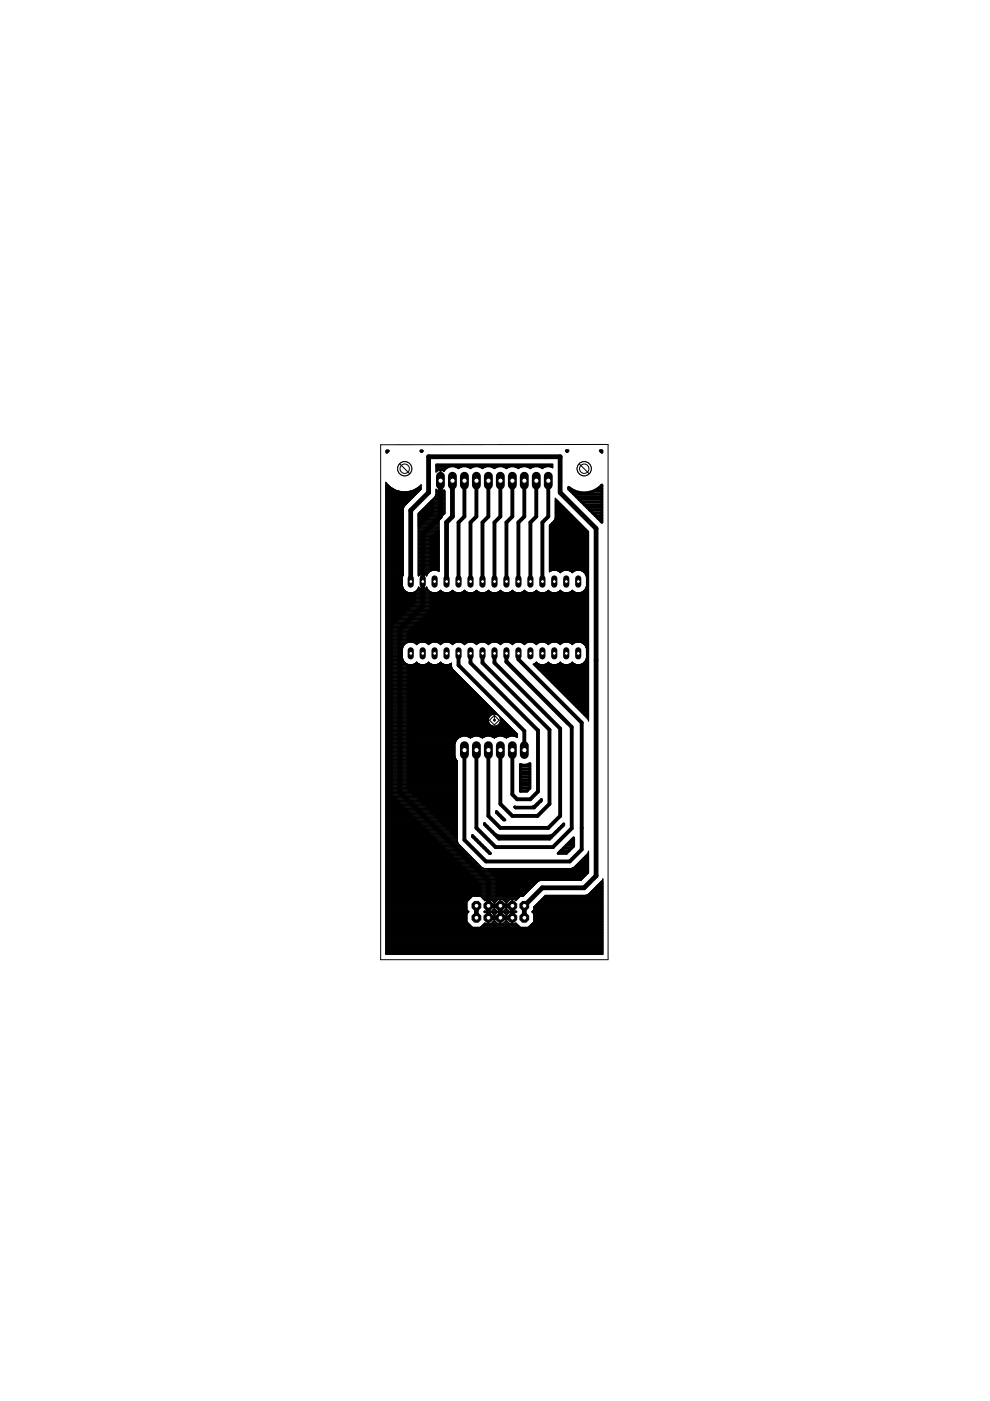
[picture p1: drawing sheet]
<svg xmlns="http://www.w3.org/2000/svg" width="210mm" height="297mm" viewBox="0 0 210 297" stroke-linecap="round" stroke-linejoin="round" font-family="sans-serif">
<path d="M93.4 101.9v7.6l-3.8 3.8v15.2l-4.8 4.9v34.5l18.7 18.8v7.9h5.1v-2.6h-5.1M95.9 101.9v7.6l-1.2 1.3v12.5M87.1 123.3v-15.1l3.8-3.8v-7.6h27.9v7.6l7.6 7.7v73.6l-2.6 2.5h-8.8l-3.8 3.8v2.6M101 192v2.6M106.1 192v2.6" fill="none" stroke="#000" stroke-width="1"/>
<g fill="none" stroke="#000" stroke-width=".83">
<path d="M98.5 101.9v7.6l-1.3 1.3v12.5M101 101.9v7.6l-1.2 1.3v12.5M103.5 101.9v7.6l-1.2 1.3v12.5M106.1 101.9v7.6l-1.3 1.3v12.5M108.6 101.9v7.6l-1.2 1.3v12.5M111.2 101.9v7.6l-1.3 1.3v12.5M113.7 101.9v7.6l-1.2 1.3v12.5M116.2 101.9v7.6l-1.2 1.3v12.5M97.2 138.5v2.5l14 14v4M99.8 138.5v2l14.3 14.4M102.3 138.5v2l14.2 14.2v15.8l-2.5 2.5h-5.4l-2.5-2.5v-11.5M104.8 138.5v2l14 14v18.5l-2.6 2.5h-10.1l-2.6-2.5v-14"/>
<path d="M107.4 138.5v1.8l13.8 13.9v21.4l-4 4h-12.1l-4.1-4.1v-16.5M109.9 138.5v1.3l13.4 13.4v26.9l-2.5 2.5h-17.8l-4.5-4.5v-19.1M114.1 154.9h.1M114.1 154.9v12.9l-1.7 1.7h-2.8l-1-1.1v-9.4M104.8 194.6h1.3"/>
</g>
<g fill="none" stroke="#000" stroke-width=".21">
<path d="M92.4 99.9h.3M92.4 99.8h.6M92.4 99.7h2M92.4 99.5h2.1M92.4 99.4h2.2M92.4 99.3h2.4M92.4 99.2h2.6M92.4 99h2.9M92.4 98.9h24.8M92.4 98.8h24.8M92.4 98.7h24.8M92.4 98.6h24.8"/>
<path d="M92.4 98.4h24.8M92.7 99.9l.6-.2v2.1h.2v-2.1l.6 .2M93.3 99.9h.2M93.3 99.8h.2M93.8 99.8h.5M94.1 99.9h.1M96.6 99h1.3M96.9 99.2h.7M97.1 99.3h.2M99.1 99h1.3M99.4 99.2h.7M99.7 99.3h.1"/>
<path d="M101.6 99h1.3M101.9 99.2h.7M102.2 99.3h.2M104.2 99h1.3M104.5 99.2h.7M104.7 99.3h.2M106.7 99h1.3M107 99.2h.7M107.3 99.3h.2M109.3 99h1.2M109.5 99.2h.7M109.8 99.3h.2"/>
<path d="M111.8 99h1.3M112.1 99.2h.7M112.3 99.3h.2M114.3 99h1.3M114.6 99.2h.7M114.9 99.3h.2M116.9 99h.3M117.2 99.2h.1M117.2 99.2v-.8h-24.8v1.7l.3-.2M117.2 99.2a1.91 1.91 0 0 0-2.2 .2 1.97 1.97 0 0 0-2.6 0 1.97 1.97 0 0 0-2.5 0 1.97 1.97 0 0 0-2.5 0 1.97 1.97 0 0 0-2.6 0 1.97 1.97 0 0 0-2.5 0 1.97 1.97 0 0 0-2.6 0 1.97 1.97 0 0 0-2.5 0 1.98 1.98 0 0 0-3 .6l-.1-.1M81.8 104.1h2.8M81.8 119.9h3.7"/>
<path d="M81.8 119.8h3.7M81.8 119.7h3.7M81.8 119.5h3.7M81.8 119.4h3.7M81.8 119.3h3.7M81.8 119.2h3.7M81.8 119.1h3.7M81.8 118.9h3.7M81.8 118.8h3.7M81.8 118.7h3.7M81.8 118.6h3.7M81.8 118.5h3.7"/>
<path d="M81.8 118.3h3.7M81.8 118.2h3.7M81.8 118.1h3.7M81.8 118h3.7M81.8 117.9h3.7M81.8 117.7h3.7M81.8 117.6h3.7M81.8 117.5h3.7M81.8 117.4h3.7M81.8 117.3h3.7M81.8 117.1h3.7M81.8 117h3.7"/>
<path d="M81.8 116.9h3.7M81.8 116.8h3.7M81.8 116.6h3.7M81.8 116.5h3.7M81.8 116.4h3.7M81.8 116.3h3.7M81.8 116.2h3.7M81.8 116.1h3.7M81.8 115.9h3.7M81.8 115.8h3.7M81.8 115.7h3.7M81.8 115.6h3.7"/>
<path d="M81.8 115.4h3.7M81.8 115.3h3.7M81.8 115.2h3.7M81.8 115.1h3.7M81.8 115h3.7M81.8 114.9h3.7M81.8 114.7h3.7M81.8 114.6h3.7M81.8 114.5h3.7M81.8 114.4h3.7M81.8 114.2h3.7M81.8 114.1h3.7"/>
<path d="M81.8 114h3.7M81.8 113.9h3.7M81.8 113.7h3.7M81.8 113.6h3.7M81.8 113.5h3.7M81.8 113.4h3.7M81.8 113.3h3.7M81.8 113.2h3.7M81.8 113h3.7M81.8 112.9h3.7M81.8 112.8h3.7M81.8 112.7h3.7"/>
<path d="M81.8 112.5h3.7M81.8 112.4h3.7M81.8 112.3h3.7M81.8 112.2h3.7M81.8 112.1h3.7M81.8 112h3.7M81.8 111.8h3.7M81.8 111.7h3.7M81.8 111.6h3.7M81.8 111.5h3.7M81.8 111.3h3.7M81.8 111.2h3.7"/>
<path d="M81.8 111.1h3.7M81.8 111h3.7M81.8 110.9h3.7M81.8 110.7h3.7M81.8 110.6h3.7M81.8 110.5h3.7M81.8 110.4h3.7M81.8 110.3h3.7M81.8 110.2h3.7M81.8 110h3.7M81.8 109.9h3.7M81.8 109.8h3.7"/>
<path d="M81.8 109.7h3.7M81.8 109.5h3.7M81.8 109.4h3.7M81.8 109.3h3.7M81.8 109.2h3.7M81.8 109.1h3.7M81.8 108.9h3.7M81.8 108.8h3.7M81.8 108.7h3.7M81.8 108.6h3.7M81.8 108.5h3.7M81.8 108.3h3.7"/>
<path d="M81.8 108.2h3.7M81.8 108.1h3.7M81.8 108h3.7M81.8 107.8h3.7M81.8 107.7h3.8M81.8 107.6h3.8M81.8 107.5h3.9M81.8 107.4h3.9M81.8 107.3h4M81.8 107.1h4.1M81.8 107h4.3M81.8 106.9h4.4"/>
<path d="M81.8 106.8h4.5M81.8 106.6h4.6M81.8 106.5h4.8M81.8 106.4h4.9M81.8 106.3h5M81.8 106.2h5.1M81.8 106h5.2M81.8 105.9h5.3M81.8 105.8h5.5M81.8 105.7h5.6M81.8 105.6h5.7M81.8 105.4h5.8"/>
<path d="M81.8 105.3h6M81.8 105.2h6.1M81.8 105.1h6.2M81.8 105h6.3M81.8 104.8h6.4M81.8 104.7h6.5M81.8 104.6h6.7M81.8 104.5h6.8M81.8 104.4h6.9M81.8 104.2h3.3M81.8 104h2.4M81.8 103.9h2"/>
<path d="M81.8 103.8h1.8M81.8 103.6h1.6M81.8 103.5h1.4M81.8 103.4h1.2M81.8 103.3h1M81.8 103.1h.9M81.8 103h.7M81.8 102.9h.6M81.8 102.8h.5M81.8 102.7h.4M81.8 102.6h.3M81.8 102.4h.1"/>
<path d="M81.8 102.3h.1M82.8 103.3a4.9 4.9 0 0 0 6 0M82.8 103.3l-1-1.1v100.2h46v-16M85.7 107.3l-.2 .6v14M86.5 104.2h2.3M87 104.1h2M87.4 104h1.7M87.8 103.9h1.4M88 103.8h1.3M88.2 103.6h1.1M88.4 103.5h.9M88.6 103.4h.7"/>
<path d="M88.6 119.9h4.5M88.6 119.8h4.5M88.6 119.7h4.5M88.6 119.5h4.5M88.6 119.4h4.5M88.6 119.3h4.5M88.6 119.2h4.5M88.6 119.1h4.5M88.6 118.9h4.5M88.6 118.8h4.5M88.6 118.7h4.5M88.6 118.6h4.5"/>
<path d="M88.6 118.5h4.5M88.6 118.3h4.5M88.6 118.2h4.5M88.6 118.1h4.5M88.6 118h4.5M88.6 117.9h4.5M88.6 117.7h4.5M88.6 117.6h4.5M88.6 117.5h4.5M88.6 117.4h4.5M88.6 117.3h4.5M88.6 117.1h4.5"/>
<path d="M88.6 117h4.5M88.6 116.9h4.5M88.6 116.8h4.5M88.6 116.6h4.5M88.6 116.5h4.5M88.6 116.4h4.5M88.6 116.3h4.5M88.6 116.2h4.5M88.6 116.1h4.5M88.6 115.9h4.5M88.6 115.8h4.5M88.6 115.7h4.5"/>
<path d="M88.6 115.6h4.5M88.6 115.4h4.5M88.6 115.3h4.5M88.6 115.2h4.5M88.6 115.1h4.5M88.6 115h4.5M88.6 114.9h4.5M88.6 114.7h4.5M88.6 114.6h4.5M88.6 114.5h4.5M88.6 114.4h4.5M88.6 114.2h4.5"/>
<path d="M88.6 114.1h4.5M88.6 114h4.5M88.6 113.9h4.5M88.6 113.7h4.5M88.6 113.6h4.5M88.6 113.5h4.5M88.6 113.4h4.5M88.6 113.3h4.5M88.6 113.2h4.5M88.6 113h4.5M88.6 112.9h4.5M88.6 112.8h4.5"/>
<path d="M88.6 112.7h4.5M88.6 112.5h4.5M88.6 112.4h4.5M88.6 112.3h4.5M88.6 112.2h4.5M88.6 112.1h4.5M88.6 112h4.5M88.6 111.8h4.5M88.6 111.7h4.5M88.6 111.6h4.5M88.6 111.5h4.5M88.6 111.3h4.5"/>
<path d="M88.6 111.2h4.5M88.6 111.1h4.5M88.6 111h4.5M88.6 110.9h4.5M88.6 110.7h4.5M88.6 110.6h4.5M88.6 110.5h4.5M88.6 110.4h4.5M88.6 110.3h4.6M88.6 110.2h4.6M88.6 110h4.7M88.6 109.9h4.7"/>
<path d="M88.6 109.8h4.9M88.6 109.7h5M88.6 109.5h5.1M88.6 109.4h5.2M88.6 109.3h5.3M88.6 109.2h5.4M88.6 109.1h5.6M88.6 108.9h5.7M88.7 108.8h5.7M88.8 103.3h.5M88.9 108.7h5.5M88.9 103.1h.4"/>
<path d="M89 108.6h5.4M89 103h.3M89.1 108.5h5.3M89.2 102.9h.1M89.2 108.3h5.2M89.3 103.8l-3.6 3.5M89.3 102.8v1M89.3 102.8l-.5 .5M89.3 102.8h.1M89.3 108.2h5.1M89.5 108.1h4.9M89.6 108h4.8"/>
<path d="M89.7 107.8h4.7M89.8 107.7h4.6M89.9 107.6h4.5M90.1 107.5h4.3M90.2 107.4h4.2M90.3 107.3h4.1M90.4 107.1h4M90.5 107h3.9M90.7 106.9h3.7M90.8 106.8h3.6M90.9 106.6h3.5M91 106.5h3.4"/>
<path d="M91.1 106.4h3.3M91.3 106.3h3.1M91.4 106.2h3M91.5 106h2.9M91.6 105.9h2.8M91.7 105.8h2.7M91.9 105.7h2.5M92 105.6h2.4M92.1 105.4h2.3M92.2 105.3l-3.6 3.6v13l.2 .3 .7-.6M92.2 105.3h2.2M92.3 105.2h2.1"/>
<path d="M92.3 105.1h2.1M92.4 105h2M92.4 104.8h2M92.4 104.1h2M92.4 104.7h2M92.4 104.6h2M92.4 104.5h2M92.4 104.4h2M92.4 104.2h2M92.4 104h.4M92.4 103.9h.2M92.4 103.8h.1"/>
<path d="M92.4 100h.2M93.3 104.1l-.9-.4v1.1l-.2 .5M93.3 104.1v-2.1h.2v2.1M93.3 104h.2M93.3 103.9h.2M93.3 103.8h.2M93.3 103.6h.2M93.3 103.5h.2M93.3 103.4h.2M93.3 103.3h.2M93.3 103.1h.2M93.3 103h.2"/>
<path d="M93.3 102.9h.2M93.3 102.8h.2M93.3 102.7h.2M93.3 102.6h.2M93.3 102.4h.2M93.3 102.3h.2M93.3 102.2h.2M93.3 102.1h.2M93.3 101.7h.2M93.3 101.6h.2M93.3 101.5h.2M93.3 101.3h.2"/>
<path d="M93.3 101.2h.2M93.3 101.1h.2M93.3 101h.2M93.3 100.9h.2M93.3 100.7h.2M93.3 100.6h.2M93.3 100.5h.2M93.3 100.4h.2M93.3 100.2h.2M93.3 100.1h.2M93.3 100h.2M93.3 109.9l-.2 .6v10.7l-.6-.3"/>
<path d="M93.9 104h.3M94.1 103.9h.1M94.2 104l.2 .1M94.2 104v-.2l-.7 .3M94.4 104.1v4.8l-1.1 1M116.5 119.9h8.3M116.5 119.8h8.3M116.5 119.7h8.3M116.5 119.5h8.3M116.5 119.4h8.3M116.5 119.3h8.3M116.5 119.2h8.3"/>
<path d="M116.5 119.1h8.3M116.5 118.9h8.3M116.5 118.8h8.3M116.5 118.7h8.3M116.5 118.6h8.3M116.5 118.5h8.3M116.5 118.3h8.3M116.5 118.2h8.3M116.5 118.1h8.3M116.5 118h8.3M116.5 117.9h8.3M116.5 117.7h8.3"/>
<path d="M116.5 117.6h8.3M116.5 117.5h8.3M116.5 117.4h8.3M116.5 117.3h8.3M116.5 117.1h8.3M116.5 117h8.3M116.5 116.9h8.3M116.5 116.8h8.3M116.5 116.6h8.3M116.5 116.5h8.3M116.5 116.4h8.3M116.5 116.3h8.3"/>
<path d="M116.5 116.2h8.3M116.5 116.1h8.3M116.5 115.9h8.3M116.5 115.8h8.3M116.5 115.7h8.3M116.5 115.6h8.3M116.5 115.4h8.3M116.5 115.3h8.3M116.5 115.2h8.3M116.5 115.1h8.3M116.5 115h8.3M116.5 114.9h8.3"/>
<path d="M116.5 114.7h8.3M116.5 114.6h8.3M116.5 114.5h8.3M116.5 114.4h8.3M116.5 114.2h8.3M116.5 114.1h8.3M116.5 114h8.3M116.5 113.9h8.3M116.5 113.7h8.3M116.5 113.6h8.3M116.5 113.5h8.3M116.5 113.4h8.3"/>
<path d="M116.5 113.3h8.3M116.5 113.2h8.3M116.5 113h8.3M116.5 112.9h8.3M116.5 112.8h8.3M116.5 112.7h8.3M116.5 112.5h8.1M116.5 112.4h8M116.5 112.3h7.9M116.5 112.2h7.8M116.5 112.1h7.7M116.5 112h7.5"/>
<path d="M116.5 111.8h7.4M116.5 111.7h7.3M116.5 111.6h7.2M116.5 111.5h7M116.5 111.3h6.9M116.6 111.2h6.7M116.8 111.1h6.4M116.9 111h6.2M117 110.9h6M117.1 110.7h5.7M117.2 110.6h5.5M117.3 110.5h5.3"/>
<path d="M117.5 110.4h5M117.5 110.3h4.8M117.6 110.2h4.6M117.6 110h4.5M117.7 109.9h4.3M117.7 109.8h4.2M117.7 109.7h4.1M117.7 109.5h3.9M117.7 109.4h3.8M117.7 109.3h3.7M117.7 109.2h3.6M117.7 109.1h3.4"/>
<path d="M117.7 108.9h3.3M117.7 108.8h3.2M117.7 108.7h3.1M117.7 108.6h3M117.7 108.5h2.8M117.7 108.3h2.7M117.7 108.2h2.6M117.7 108.1h2.5M117.7 108h2.4M117.7 107.8h2.2M117.7 107.7h2.1M117.7 107.6h2"/>
<path d="M117.7 107.5h1.9M117.7 107.4h1.8M117.7 107.3h1.6M117.7 107.1h1.5M117.7 107h1.4M117.7 106.9h1.3M117.7 106.8h1.2M117.7 106.6h1M117.7 106.5h.9M117.7 106.4h.8M117.7 106.3h.7M117.7 106.2h.6"/>
<path d="M117.7 106h.4M117.7 105.9h.3M117.7 105.8h.2M117.7 105.7h.1M124.8 112.7v40.2l-.2-.5-11.6-11.6 .4-.1M124.8 112.7l-7.1-7.1v4.2l-.2 .6-1 1v9.8M81.8 123.2h3.5M81.8 120.9h3.7M81.8 125.7h43M81.8 139.9h3.7M81.8 139.8h3.7M81.8 139.7h3.6"/>
<path d="M81.8 139.6h3.6M81.8 139.4h3.5M81.8 139.3h3.5M81.8 139.2h3.5M81.8 139.1h3.5M81.8 139h3.5M81.8 138.8h3.5M81.8 138.7h3.5M81.8 138.6h3.5M81.8 138.5h3.5M81.8 138.4h3.5M81.8 138.2h3.5"/>
<path d="M81.8 138.1h3.5M81.8 138h3.5M81.8 137.9h3.5M81.8 137.8h3.5M81.8 137.6h3.5M81.8 137.5h3.5M81.8 137.4h3.6M81.8 137.3h3.6M81.8 137.2h3.7M81.8 137h3.8M81.8 136.9h3.8M81.8 136.8h3.9"/>
<path d="M81.8 136.7h4M81.8 136.5h4.2M81.8 136.4h4.3M81.8 136.3h4.5M81.8 136.2h4.8M81.8 136.1h43M81.8 136h43M81.8 135.8h43M81.8 135.7h43M81.8 135.6h43M81.8 135.5h43M81.8 135.3h43"/>
<path d="M81.8 135.2h43M81.8 135.1h43M81.8 135h43M81.8 134.9h43M81.8 134.7h43M81.8 134.6h43M81.8 134.5h43M81.8 134.4h43M81.8 134.3h43M81.8 134.1h43M81.8 134h43M81.8 133.9h43"/>
<path d="M81.8 133.8h43M81.8 133.6h43M81.8 133.5h43M81.8 133.4h43M81.8 133.3h43M81.8 133.2h43M81.8 133.1h43M81.8 132.9h43M81.8 132.8h43M81.8 132.7h43M81.8 132.6h43M81.8 132.4h43"/>
<path d="M81.8 132.3h43M81.8 132.2h43M81.8 132.1h43M81.8 132h43M81.8 131.8h43M81.8 131.7h43M81.8 131.6h43M81.8 131.5h43M81.8 131.4h43M81.8 131.2h43M81.8 131.1h43M81.8 131h43"/>
<path d="M81.8 130.9h43M81.8 130.8h43M81.8 130.6h43M81.8 130.5h43M81.8 130.4h43M81.8 130.3h43M81.8 130.2h43M81.8 130h43M81.8 129.9h43M81.8 129.8h43M81.8 129.7h43M81.8 129.6h43"/>
<path d="M81.8 129.4h43M81.8 129.3h43M81.8 129.2h43M81.8 129.1h43M81.8 128.9h43M81.8 128.8h43M81.8 128.7h43M81.8 128.6h43M81.8 128.5h43M81.8 128.4h43M81.8 128.2h43M81.8 128.1h43"/>
<path d="M81.8 128h43M81.8 127.9h43M81.8 127.7h43M81.8 127.6h43M81.8 127.5h43M81.8 127.4h43M81.8 127.3h43M81.8 127.1h43M81.8 127h43M81.8 126.9h43M81.8 126.8h43M81.8 126.7h43"/>
<path d="M81.8 126.5h43M81.8 126.4h43M81.8 126.3h43M81.8 126.2h43M81.8 126.1h43M81.8 125.9h43M81.8 125.8h43M81.8 125.6h4.7M81.8 125.5h4.4M81.8 125.3h4.2M81.8 125.2h4.1M81.8 125.1h4"/>
<path d="M81.8 125h3.9M81.8 124.9h3.8M81.8 124.7h3.7M81.8 124.6h3.7M81.8 124.5h3.6M81.8 124.4h3.6M81.8 124.2h3.5M81.8 124.1h3.5M81.8 124h3.5M81.8 123.9h3.5M81.8 123.8h3.5M81.8 123.7h3.5"/>
<path d="M81.8 123.5h3.5M81.8 123.4h3.5M81.8 123.3h3.5M81.8 123h3.5M81.8 122.9h3.5M81.8 122.8h3.5M81.8 122.7h3.5M81.8 122.6h3.5M81.8 122.4h3.5M81.8 122.3h3.5M81.8 122.2h3.6M81.8 122.1h3.6"/>
<path d="M81.8 122h3.7M81.8 121.8h3.7M81.8 121.7h3.7M81.8 121.6h3.7M81.8 121.5h3.7M81.8 121.3h3.7M81.8 121.2h3.7M81.8 121.1h3.7M81.8 121h3.7M81.8 120.8h3.7M81.8 120.6h3.7M81.8 120.5h3.7"/>
<path d="M81.8 120.4h3.7M81.8 120.3h3.7M81.8 120.1h3.7M81.8 120h3.7M85.3 137.5v2l.3 .7M85.3 137.5a1.74 1.74 0 0 1 1.3-1.3 1.74 1.74 0 0 1 1.7 .5 1.66 1.66 0 0 1 2.6 0 1.64 1.64 0 0 1 2.5 0 1.67 1.67 0 0 1 2.5 0 1.67 1.67 0 0 1 2.6 0 1.67 1.67 0 0 1 2.5 0 1.67 1.67 0 0 1 2.6 0 1.67 1.67 0 0 1 2.5 0 1.67 1.67 0 0 1 2.5 0 1.66 1.66 0 0 1 2.6 0 1.66 1.66 0 0 1 2.5 0 1.64 1.64 0 0 1 2.5 0 1.67 1.67 0 0 1 2.6 0 1.67 1.67 0 0 1 2.5 0 1.74 1.74 0 0 1 1.8-.5 1.74 1.74 0 0 1 1.2 1.3M85.5 121.9l-.2 .4v2l.3 .6 .5 .5 .6 .3M87.5 136.2h1.7M87.7 125.6h3.9M87.8 136.3h1.1M87.9 125.5h3.4M88.1 136.4h.5"/>
<path d="M88.1 125.3h3M88.2 136.5h.3M88.2 125.2h2.8M88.3 136.7h.1M88.4 125.1h2.4M88.5 125h2.2M88.6 124.9h.6M88.6 124.7h.4M88.6 120.9h4.5M88.6 121.8h.4M88.6 121.7h.7M88.6 121.6h2.1"/>
<path d="M88.6 121.5h2.3M88.6 121.3h2.4M88.6 121.2h2.5M88.6 121.1h2.7M88.6 121h3M88.6 120.8h4.5M88.6 120.6h4.5M88.6 120.5h4.5M88.6 120.4h4.5M88.6 120.3h4.5M88.6 120.1h4.5M88.6 120h4.5"/>
<path d="M88.7 124.6h.2M88.7 122h.2M88.7 124.5h.1M88.7 122.1h.1M89.5 121.6h.1M89.5 124.9h.1M89.5 124.9l-.5-.2-.2-.3-.3 .5-.4 .5-.7 .3M89.5 121.6v1.6h.2v-1.6M89.5 124.9v-1.5h.2v1.5M89.5 124.9h.2M89.5 124.7h.2M89.5 124.6h.2"/>
<path d="M89.5 124.5h.2M89.5 124.4h.2M89.5 124.2h.2M89.5 124.1h.2M89.5 124h.2M89.5 123.9h.2M89.5 123.8h.2M89.5 123.7h.2M89.5 123.5h.2M89.5 123.4h.2M89.5 123h.2M89.5 122.9h.2"/>
<path d="M89.5 122.8h.2M89.5 122.7h.2M89.5 122.6h.2M89.5 122.4h.2M89.5 122.3h.2M89.5 122.2h.2M89.5 122.1h.2M89.5 122h.2M89.5 121.8h.2M89.5 121.7h.2M89.7 121.6h.1M89.7 124.9h.1"/>
<path d="M89.7 121.6l.5 .3M90 121.7h.7M90 124.9h.7M90.1 136.2h1.6M90.2 121.8h.4M90.2 124.7h.4M90.2 124.7l.3-.3 .2 .5 .5 .5 .6 .3M90.2 124.7l-.5 .2M90.3 122h.3M90.3 124.6h.3M90.4 136.3h1M90.4 124.5h.1"/>
<path d="M90.4 122.1h.1M90.6 136.4h.5M90.7 136.5h.3M90.8 136.7h.1M91.8 120.9l-.6 .3-.5 .5-.2 .5-.3-.3M92.5 125.7l.6-.3 .3-.3 .9 .6M92.6 136.2h1.6M92.7 121h.4M92.7 125.6h1.4M92.9 136.3h1M93 121.1h.1M93 125.5h.8"/>
<path d="M93.2 136.4h.5M93.2 125.3h.4M93.3 136.5h.3M93.3 125.2h.2M93.4 136.7h.1M95 125.7l.7-.3 .2-.3 1 .6M95.1 136.2h1.7M95.3 125.6h1.3M95.4 136.3h1.1M95.6 125.5h.8M95.7 136.4h.5M95.7 125.3h.5"/>
<path d="M95.8 136.5h.3M95.9 125.2h.2M95.9 136.7h.1M97.6 125.7l.6-.3 .3-.3 .9 .6M97.7 136.2h1.6M97.8 125.6h1.4M98 136.3h1M98.1 125.5h.8M98.2 136.4h.6M98.3 125.3h.4M98.3 136.5h.3M98.4 125.2h.2"/>
<path d="M98.5 136.7h.1M100.1 125.7l.9-.6 1 .6M100.2 136.2h1.7M100.4 125.6h1.3M100.5 136.3h1.1M100.6 125.5h.8M100.8 136.4h.5M100.8 125.3h.4M100.9 136.5h.3M100.9 125.2h.2M101 136.7h.1M102.6 125.7l1-.6 .9 .6"/>
<path d="M102.7 136.2h1.7M102.9 125.6h1.4M103 136.3h1.1M103.2 125.5h.8M103.3 136.4h.5M103.4 125.3h.4M103.4 136.5h.3M103.5 125.2h.2M103.5 136.7h.1M105.2 125.7l.9-.6 .9 .6M105.3 136.2h1.6M105.4 125.6h1.4"/>
<path d="M105.6 136.3h1M105.7 125.5h.8M105.8 136.4h.6M105.9 125.3h.4M106 136.5h.3M106 125.2h.2M106.1 136.7h.1M107.7 125.7l.9-.6 .3 .3 .7 .3M107.8 136.2h1.7M107.9 125.6h1.4M108.1 136.3h1.1M108.2 125.5h.9"/>
<path d="M108.4 136.4h.5M108.4 125.3h.5M108.5 136.5h.3M108.5 125.2h.2M108.6 136.7h.1M110.3 125.7l.9-.6 .3 .3 .6 .3M110.4 136.2h1.6M110.5 125.6h1.4M110.7 136.3h1M110.8 125.5h.8M110.9 136.4h.5M111 125.3h.4"/>
<path d="M111 136.5h.3M111.1 125.2h.2M111.1 136.7h.1M112.8 125.7l.9-.6 .3 .3 .6 .3M112.9 136.2h1.6M113 125.6h1.4M113.2 136.3h1M113.3 125.5h.8M113.5 136.4h.5M113.5 125.3h.4M113.6 136.5h.3M113.6 125.2h.2"/>
<path d="M113.7 136.7h.1M115.3 125.7l.7-.3 .2-.3 1 .6M115.4 136.2h1.7M115.6 125.6h1.3M115.7 136.3h1.1M115.9 125.5h.7M116 136.4h.5M116 125.3h.5M116.1 136.5h.3M116.2 125.2h.2M116.2 136.7h.1M116.5 120.9h8.3"/>
<path d="M116.5 121.2v.1M116.5 121.1h.2M116.5 121h.5M116.5 120.8h8.3M116.5 120.6h8.3M116.5 120.5h8.3M116.5 120.4h8.3M116.5 120.3h8.3M116.5 120.1h8.3M116.5 120h8.3M117.2 120.9l-.7 .3M117.9 120.9l.9 .6 .9-.6"/>
<path d="M117.9 125.7l.6-.3 .3-.3 .9 .6M118 136.2h1.6M118.1 121h1.4M118.1 125.6h1.4M118.3 136.3h1M118.4 121.1h.8M118.4 125.5h.8M118.5 136.4h.6M118.6 125.3h.4M118.6 121.2h.4M118.6 136.5h.3M118.7 121.3h.2"/>
<path d="M118.7 125.2h.2M118.8 136.7h.1M120.4 120.9l.9 .6 1-.6M120.4 125.7l.7-.3 .2-.3 1 .6M120.5 136.2h1.7M120.6 121h1.4M120.6 125.6h1.4M120.8 136.3h1.1M120.9 121.1h.9M120.9 125.5h.8M121.1 136.4h.5M121.1 125.3h.4"/>
<path d="M121.1 121.2h.5M121.2 136.5h.3M121.2 121.3h.2M121.2 125.2h.2M121.3 136.7h.1M122.9 120.9l.7 .3 .5 .5 .2 .6v2l-.2 .6-.5 .5-.7 .3M123.1 136.2h1.7M123.1 121h1.7M123.2 125.6h1.6M123.3 136.3h1.5M123.4 121.1h1.4M123.5 125.5h1.3"/>
<path d="M123.6 136.4h1.2M123.7 125.3h1.1M123.7 121.2h1.1M123.7 136.5h1.1M123.8 121.3h1M123.8 125.2h1M123.8 136.7h1M123.9 125.1h.9M123.9 121.5h.9M124 136.8h.8M124 125h.8M124 121.6h.8"/>
<path d="M124.1 136.9h.7M124.1 124.9h.7M124.1 121.7h.7M124.1 137h.7M124.1 124.7h.7M124.1 121.8h.7M124.2 139.9h.6M124.2 137.2h.6M124.2 122h.6M124.2 139.8h.6M124.2 124.6h.6M124.2 137.3h.6"/>
<path d="M124.2 124.5h.6M124.2 122.1h.6M124.3 139.7h.5M124.3 137.4h.5M124.3 124.4h.5M124.3 122.2h.5M124.3 139.6h.5M124.3 123.2h.5M124.3 137.5v2l-.2 .7M124.3 139.4h.5M124.3 139.3h.5M124.3 139.2h.5"/>
<path d="M124.3 139.1h.5M124.3 139h.5M124.3 138.8h.5M124.3 138.7h.5M124.3 138.6h.5M124.3 138.5h.5M124.3 138.4h.5M124.3 138.2h.5M124.3 138.1h.5M124.3 138h.5M124.3 137.9h.5M124.3 137.8h.5"/>
<path d="M124.3 137.6h.5M124.3 137.5h.5M124.3 124.2h.5M124.3 124.1h.5M124.3 124h.5M124.3 123.9h.5M124.3 123.8h.5M124.3 123.7h.5M124.3 123.5h.5M124.3 123.4h.5M124.3 123.3h.5M124.3 123h.5"/>
<path d="M124.3 122.9h.5M124.3 122.8h.5M124.3 122.7h.5M124.3 122.6h.5M124.3 122.4h.5M124.3 122.3h.5M81.8 156.1h27.9M81.8 140.9h13.9M81.8 159.9h14.7M81.8 159.8h14.7M81.8 159.7h14.7M81.8 159.6h14.7"/>
<path d="M81.8 159.5h14.7M81.8 159.3h14.7M81.8 159.2h14.7M81.8 159.1h14.7M81.8 159h14.7M81.8 158.9h14.7M81.8 158.7h14.7M81.8 158.6h14.7M81.8 158.5h14.7M81.8 158.4h14.7M81.8 158.3h14.7M81.8 158.1h14.7"/>
<path d="M81.8 158h14.7M81.8 157.9h14.7M81.8 157.8h14.7M81.8 157.6h14.7M81.8 157.5h14.7M81.8 157.4h14.8M81.8 157.3h14.8M81.8 157.2h14.9M81.8 157.1h14.9M81.8 156.9h15M81.8 156.8h15.1M81.8 156.7h15.2"/>
<path d="M81.8 156.6h15.4M81.8 156.4h15.5M81.8 156.3h15.7M81.8 156.2h16M81.8 156h27.9M81.8 155.9h27.9M81.8 155.7h27.9M81.8 155.6h27.9M81.8 155.5h27.8M81.8 155.4h27.7M81.8 155.2h27.5M81.8 155.1h27.4"/>
<path d="M81.8 155h27.3M81.8 154.9h27.2M81.8 154.7h27M81.8 154.6h26.9M81.8 154.5h26.8M81.8 154.4h26.7M81.8 154.3h26.6M81.8 154.2h26.4M81.8 154h26.3M81.8 153.9h22.7M81.8 153.8h22.4M81.8 153.7h22.2"/>
<path d="M81.8 153.5h22.1M81.8 153.4h22M81.8 153.3h21.9M81.8 153.2h21.9M81.8 153.1h21.8M81.8 153h21.7M81.8 152.8h21.7M81.8 152.7h21.7M81.8 152.6h21.7M81.8 152.5h21.7M81.8 152.3h21.8M81.8 152.2h21.8"/>
<path d="M81.8 152.1h21.9M81.8 152h21.9M81.8 151.9h22M81.8 151.7h22.2M81.8 151.6h22.3M81.8 151.5h22.6M81.8 151.4h23.7M81.8 151.3h23.5M81.8 151.1h23.4M81.8 151h23.3M81.8 150.9h23.2M81.8 150.8h23.1"/>
<path d="M81.8 150.7h23M81.8 150.5h22.8M81.8 150.4h22.7M81.8 150.3h22.6M81.8 150.2h22.5M81.8 150.1h22.3M81.8 149.9h22.2M81.8 149.8h22.1M81.8 149.7h22M81.8 149.6h21.9M81.8 149.5h21.7M81.8 149.3h21.6"/>
<path d="M81.8 149.2h21.5M81.8 149.1h21.4M81.8 149h21.3M81.8 148.8h21.1M81.8 148.7h21M81.8 148.6h20.9M81.8 148.5h20.8M81.8 148.4h20.7M81.8 148.3h20.5M81.8 148.1h20.4M81.8 148h20.3M81.8 147.9h20.2"/>
<path d="M81.8 147.8h20.1M81.8 147.6h19.9M81.8 147.5h19.8M81.8 147.4h19.7M81.8 147.3h19.6M81.8 147.2h19.5M81.8 147h19.3M81.8 146.9h19.2M81.8 146.8h19.1M81.8 146.7h19M81.8 146.6h18.8M81.8 146.4h18.7"/>
<path d="M81.8 146.3h18.6M81.8 146.2h18.5M81.8 146.1h18.4M81.8 146h18.3M81.8 145.8h18.1M81.8 145.7h18M81.8 145.6h17.9M81.8 145.5h17.8M81.8 145.4h17.6M81.8 145.2h17.5M81.8 145.1h17.4M81.8 145h17.3"/>
<path d="M81.8 144.9h17.2M81.8 144.8h17M81.8 144.6h16.9M81.8 144.5h16.8M81.8 144.4h16.7M81.8 144.3h16.6M81.8 144.1h16.4M81.8 144h16.3M81.8 143.9h16.2M81.8 143.8h16.1M81.8 143.7h16M81.8 143.6h15.8"/>
<path d="M81.8 143.4h15.7M81.8 143.3h15.6M81.8 143.2h15.5M81.8 143.1h15.4M81.8 142.9h15.2M81.8 142.8h15.1M81.8 142.7h15M81.8 142.6h14.9M81.8 142.5h14.8M81.8 142.2h14.5M81.8 142.1h14.4M81.8 142h14.3"/>
<path d="M81.8 141.9h14.2M81.8 141.7h14.1M81.8 141.6h14.1M81.8 141.5h14M81.8 141.4h14M81.8 141.2h13.9M81.8 141.1h13.9M81.8 141h13.9M81.8 140.8h4.6M81.8 140.7h4.3M81.8 140.5h4.2M81.8 140.4h4.1"/>
<path d="M81.8 140.3h3.9M81.8 140.2h3.8M81.8 140h3.8M85.6 140.2l.5 .5M86.1 140.7l.6 .2M87.8 140.8h1.1M88.1 140.7l.2-.3 .3 .3M88.1 140.7l-.7 .2M88.1 140.7h.5M88.2 140.5h.3M88.3 140.4h.1M88.6 140.7l.7 .2"/>
<path d="M90.3 140.8h1.2M90.6 140.7h.6M90.6 140.7l.3-.3 .3 .3M90.6 140.7l-.6 .2M90.7 140.5h.4M90.8 140.4h.1M91.2 140.7l.6 .2M92.8 140.8h1.2M93.1 140.7h.6M93.1 140.7l.3-.3 .3 .3M93.1 140.7l-.6 .2M93.2 140.5h.4"/>
<path d="M93.4 140.4h.1M93.7 140.7l.6 .2M95.4 140.8h.3M95.7 140.7h.1M95.7 140.7l.3 1.2 .4 .4M95.7 140.7l-.7 .2M96.4 142.3l13.3 13.3M96.4 142.3h-14.6M96.8 157l-.3 .7v2.7l.3 .7M98.1 156.1l-.8 .3-.5 .6M98.9 156.1l.8 .4 .9-.4M99.2 156.2h1.1"/>
<path d="M99.5 156.3h.5M99.7 156.4h.1M101.4 156.1l.9 .4 .8-.4M101.7 156.2h1.1M102 156.3h.6M102.2 156.4h.2M103.5 152.4v.6M103.5 153a1.3 1.3 0 0 0 1.3 1 1.3 1.3 0 0 0 1.3-1M103.7 152l-.2 .4M103.9 156.1l.9 .4 .9-.4M104.1 151.6l-.4 .4M104.1 151.6l.5-.2 .9 .2"/>
<path d="M104.2 156.2h1.2M104.5 156.3h.6M104.8 156.4h.1M105.2 153.9h2.8M105.3 151.5h.3M105.5 153.8h2.4M105.5 151.6l.4 .4M105.5 151.6h.2M105.6 153.7h2.2M105.7 151.7h.1M105.7 153.5h2M105.8 151.9h.2"/>
<path d="M105.9 153.4h1.6M105.9 152l.2 .4M105.9 152h.2M105.9 153.3h1.5M105.9 152.1h.3M106 153.2h1.3M106 152.2h.3M106 153.1h1.2M106 152.3h.4M106.1 152.4v.6M106.1 153h.9M106.1 152.8h.8"/>
<path d="M106.1 152.7h.7M106.1 152.6h.6M106.1 152.5h.5M106.5 156.1l.9 .4 .8-.4M106.8 156.2h1.1M107.1 156.3h.5M107.3 156.4h.1M109.3 156.2h.4M109.6 156.3h.1M109.7 155.6v.8l-.7-.3M113.1 140.8h1.2M113.2 141h11.6"/>
<path d="M113.3 141.1h11.5M113.4 140.7h.6M113.4 140.7l.3-.3 .3 .3M113.5 141.2h11.3M113.5 140.5h.4M113.6 141.4h11.2M113.7 140.4h.1M113.7 141.5h11.1M113.8 141.6h11M113.9 141.7h10.9M114 140.7l.6 .2M114.1 141.9h10.7"/>
<path d="M114.2 142h10.6M114.3 142.1h10.5M114.4 142.2h10.4M114.6 142.3h10.2M114.7 142.5h10.1M114.8 142.6h10M114.9 142.7h9.9M115 142.8h9.8M115.1 142.9h9.7M115.3 143.1h9.5M115.4 143.2h9.4M115.5 143.3h9.3"/>
<path d="M115.6 143.4h9.2M115.7 140.8h1.1M115.8 143.6h9M115.9 143.7h8.9M116 140.7h.6M116 140.7l.2-.3 .3 .3M116 140.7l-.7 .2M116 143.8h8.8M116.1 140.5h.3M116.1 143.9h8.7M116.2 140.4h.1M116.2 144h8.6"/>
<path d="M116.4 144.1h8.4M116.5 144.3h8.3M116.5 140.7l.7 .2M116.6 144.4h8.2M116.7 144.5h8.1M116.8 144.6h8M117 144.8h7.8M117.1 144.9h7.7M117.2 145h7.6M117.3 145.1h7.5M117.4 145.2h7.4M117.6 145.4h7.2"/>
<path d="M117.7 145.5h7.1M117.8 145.6h7M117.9 145.7h6.9M118 145.8h6.8M118.2 146h6.6M118.2 140.8h1.2M118.3 146.1h6.5M118.4 146.2h6.4M118.5 140.7h.6M118.5 146.3h6.3M118.6 140.5h.4M118.6 146.4h6.2"/>
<path d="M118.7 140.4h.2M118.8 146.6h6M118.9 146.7h5.9M119 146.8h5.8M119.1 140.7l.6 .2M119.1 140.7l-.3-.3-.3 .3-.6 .2M119.1 146.9h5.7M119.3 147h5.5M119.4 147.2h5.4M119.5 147.3h5.3M119.6 147.4h5.2M119.7 147.5h5.1"/>
<path d="M119.8 147.6h5M120 147.8h4.8M120.1 147.9h4.7M120.2 148h4.6M120.3 148.1h4.5M120.5 148.3h4.3M120.6 148.4h4.2M120.7 148.5h4.1M120.7 140.8h1.2M120.8 148.6h4M120.9 148.7h3.9M121 140.7h.6"/>
<path d="M121.1 148.8h3.7M121.2 140.5h.3M121.2 149h3.6M121.3 140.4h.1M121.3 149.1h3.5M121.4 149.2h3.4M121.5 149.3h3.3M121.6 140.7l.7 .2M121.6 140.7l-.3-.3-.2 .3-.7 .2M121.7 149.5h3.1M121.8 149.6h3M121.9 149.7h2.9"/>
<path d="M122 149.8h2.8M122.1 149.9h2.7M122.3 150.1h2.5M122.4 150.2h2.4M122.5 150.3h2.3M122.6 150.4h2.2M122.7 150.5h2.1M122.9 150.7h1.9M123 150.8h1.8M123 140.9h1.8M123.1 150.9h1.7M123.2 151h1.6"/>
<path d="M123.3 140.8h1.5M123.3 151.1h1.5M123.5 151.3h1.3M123.6 140.7l-.7 .2h-9.8M123.6 140.7h1.2M123.6 151.4h1.2M123.7 151.5h1.1M123.7 140.5h1.1M123.8 151.6h1M123.8 140.4h1M123.9 140.3h.9M124 151.7h.8"/>
<path d="M124.1 140.2l-.5 .5M124.1 140.2h.7M124.1 151.9h.7M124.1 140h.7M124.2 152h.6M124.3 152.1h.5M124.4 152.2h.4M124.5 152.3h.3M124.6 152.5h.2M124.7 152.6h.1M124.7 152.7h.1M124.8 152.8h.1"/>
<path d="M81.8 180h16.5M81.8 179.8h16.3M81.8 179.7h16.2M81.8 179.6h16.1M81.8 179.5h16M81.8 179.4h15.8M81.8 179.2h15.7M81.8 179.1h15.6M81.8 179h15.5M81.8 178.9h15.4M81.8 178.8h15.4M81.8 178.6h15.3"/>
<path d="M81.8 178.5h15.2M81.8 178.4h15.2M81.8 178.3h15.2M81.8 178.2h15.2M81.8 178h15.2M81.8 177.9h15.2M81.8 177.8h15.2M81.8 177.7h15.2M81.8 177.5h15.2M81.8 177.4h15.2M81.8 177.3h15.2M81.8 177.2h15.2"/>
<path d="M81.8 177.1h15.2M81.8 177h15.2M81.8 176.8h15.2M81.8 176.7h15.2M81.8 176.6h15.2M81.8 176.5h15.2M81.8 176.3h15.2M81.8 176.2h15.2M81.8 176.1h15.2M81.8 176h15.2M81.8 175.9h15.2M81.8 175.7h15.2"/>
<path d="M81.8 175.6h15.2M81.8 175.5h15.2M81.8 175.4h15.2M81.8 175.3h15.2M81.8 175.1h15.2M81.8 175h15.2M81.8 174.9h15.2M81.8 174.8h15.2M81.8 174.6h15.2M81.8 174.5h15.2M81.8 174.4h15.2M81.8 174.3h15.2"/>
<path d="M81.8 174.2h15.2M81.8 174.1h15.2M81.8 173.9h15.2M81.8 173.8h15.2M81.8 173.7h15.2M81.8 173.6h15.2M81.8 173.4h15.2M81.8 173.3h15.2M81.8 173.2h15.2M81.8 173.1h15.2M81.8 173h15.2M81.8 172.8h15.2"/>
<path d="M81.8 172.7h15.2M81.8 172.6h15.2M81.8 172.5h15.2M81.8 172.4h15.2M81.8 172.2h15.2M81.8 172.1h15.2M81.8 172h15.2M81.8 171.9h15.2M81.8 171.8h15.2M81.8 171.6h15.2M81.8 171.5h15.2M81.8 171.4h15.2"/>
<path d="M81.8 171.3h15.2M81.8 171.2h15.2M81.8 171h15.2M81.8 170.9h15.2M81.8 170.8h15.2M81.8 170.7h15.2M81.8 170.6h15.2M81.8 170.4h15.2M81.8 170.3h15.2M81.8 170.2h15.2M81.8 170.1h15.2M81.8 169.9h15.2"/>
<path d="M81.8 169.8h15.2M81.8 169.7h15.2M81.8 169.6h15.2M81.8 169.5h15.2M81.8 169.4h15.2M81.8 169.2h15.2M81.8 169.1h15.2M81.8 169h15.2M81.8 168.9h15.2M81.8 168.7h15.2M81.8 168.6h15.2M81.8 168.5h15.2"/>
<path d="M81.8 168.4h15.2M81.8 168.3h15.2M81.8 168.1h15.2M81.8 168h15.2M81.8 167.9h15.2M81.8 167.8h15.2M81.8 167.7h15.2M81.8 167.5h15.2M81.8 167.4h15.2M81.8 167.3h15.2M81.8 167.2h15.2M81.8 167.1h15.2"/>
<path d="M81.8 166.9h15.2M81.8 166.8h15.2M81.8 166.7h15.2M81.8 166.6h15.2M81.8 166.5h15.2M81.8 166.3h15.2M81.8 166.2h15.2M81.8 166.1h15.2M81.8 166h15.2M81.8 165.9h15.2M81.8 165.7h15.2M81.8 165.6h15.2"/>
<path d="M81.8 165.5h15.2M81.8 165.4h15.2M81.8 165.2h15.2M81.8 165.1h15.2M81.8 165h15.2M81.8 164.9h15.2M81.8 164.8h15.2M81.8 164.7h15.2M81.8 164.5h15.2M81.8 164.4h15.2M81.8 164.3h15.2M81.8 164.2h15.2"/>
<path d="M81.8 164h15.2M81.8 163.9h15.2M81.8 163.8h15.2M81.8 163.7h15.2M81.8 163.6h15.2M81.8 163.4h15.2M81.8 163.3h15.2M81.8 163.2h15.2M81.8 163.1h15.2M81.8 163h15.2M81.8 162.8h15.2M81.8 162.7h15.2"/>
<path d="M81.8 162.6h15.2M81.8 162.5h15.2M81.8 162.3h15.2M81.8 162.2h15.2M81.8 162.1h15.2M81.8 162h15.2M81.8 161.9h15.2M81.8 161.8h15.2M81.8 161.6h15.2M81.8 161.5h15.2M81.8 161.4h15.2M81.8 161.3h15.1"/>
<path d="M81.8 161.1h15M81.8 161h14.9M81.8 160.9h14.9M81.8 160.8h14.8M81.8 160.7h14.8M81.8 160.5h14.7M81.8 160.4h14.7M81.8 160.3h14.7M81.8 160.2h14.7M81.8 160.1h14.7M96.8 161.1l.2 .3v17l.2 .5 .4 .4M97.6 179.3l4.6 4.6 .5 .2h18.4l.5-.2 3-2.9 .2-.6v4.6"/>
<path d="M81.8 194.5h17.2M81.8 193.3h17.6M81.8 192.1h17.2M81.8 196.6h46M81.8 195.9h17.6M81.8 194.7h17.2M81.8 200h46M81.8 199.9h46M81.8 199.7h46M81.8 199.6h46M81.8 199.5h46M81.8 199.4h46"/>
<path d="M81.8 199.3h46M81.8 199.1h46M81.8 199h46M81.8 198.9h46M81.8 198.8h46M81.8 198.6h46M81.8 198.5h46M81.8 198.4h46M81.8 198.3h46M81.8 198.2h46M81.8 198.1h46M81.8 197.9h46"/>
<path d="M81.8 197.8h46M81.8 197.7h46M81.8 197.6h46M81.8 197.4h46M81.8 197.3h46M81.8 197.2h46M81.8 197.1h46M81.8 197h46M81.8 196.8h46M81.8 196.7h46M81.8 196.5h18.3M81.8 196.4h18.1"/>
<path d="M81.8 196.2h18M81.8 196.1h17.9M81.8 196h17.8M81.8 195.7h17.5M81.8 195.6h17.4M81.8 195.5h17.3M81.8 195.4h17.2M81.8 195.3h17.2M81.8 195.2h17.2M81.8 195h17.2M81.8 194.9h17.2M81.8 194.8h17.2"/>
<path d="M81.8 194.4h17.2M81.8 194.3h17.2M81.8 194.2h17.2M81.8 194.1h17.2M81.8 194h17.2M81.8 193.8h17.2M81.8 193.7h17.2M81.8 193.6h17.4M81.8 193.5h17.5M81.8 193.2h17.5M81.8 193.1h17.4M81.8 193h17.3"/>
<path d="M81.8 192.9h17.2M81.8 192.7h17.2M81.8 192.6h17.2M81.8 192.5h17.2M81.8 192.4h17.2M81.8 192.3h17.2M81.8 192h17.2M81.8 191.9h17.2M81.8 191.8h17.2M81.8 191.7h17.2M81.8 191.5h17.2M81.8 191.4h17.2"/>
<path d="M81.8 191.3h17.2M81.8 191.2h17.2M81.8 191.1h17.4M81.8 190.9h17.5M81.8 190.8h17.6M81.8 190.7h17.7M81.8 190.6h17.8M81.8 190.5h18M81.8 190.3h18.1M81.8 190.2h18.2M81.8 190.1h18.3M81.8 190h29.2"/>
<path d="M81.8 189.8h29.3M81.8 189.7h29.5M81.8 189.6h29.6M81.8 189.5h29.7M81.8 189.4h29.8M81.8 189.3h29.9M81.8 189.1h30M81.8 189h30.2M81.8 188.9h30.3M81.8 188.8h30.4M81.8 188.6h30.5M81.8 188.5h30.6"/>
<path d="M81.8 188.4h30.8M81.8 188.3h30.9M81.8 188.2h31M81.8 188h31.1M81.8 187.9h31.3M81.8 187.8h31.4M81.8 187.7h31.5M81.8 187.6h31.6M81.8 187.4h31.7M81.8 187.3h31.8M81.8 187.2h32M81.8 187.1h32.1"/>
<path d="M81.8 187h32.2M81.8 186.8h32.4M81.8 186.7h32.7M81.8 186.6h41.5M81.8 186.5h41.6M81.8 186.4h41.7M81.8 186.2h41.8M81.8 186.1h41.9M81.8 186h42.1M81.8 185.9h42.2M81.8 185.8h42.3M81.8 185.6h42.4"/>
<path d="M81.8 185.5h42.5M81.8 185.4h42.7M81.8 185.3h42.8M81.8 185.1h42.9M81.8 185h43M81.8 184.9h43M81.8 184.8h43M81.8 184.7h43M81.8 184.6h43M81.8 184.4h43M81.8 184.3h43M81.8 184.2h43"/>
<path d="M81.8 184.1h20.8M81.8 183.9h20.5M81.8 183.8h20.3M81.8 183.7h20.2M81.8 183.6h20.1M81.8 183.5h19.9M81.8 183.3h19.8M81.8 183.2h19.7M81.8 183.1h19.6M81.8 183h19.5M81.8 182.9h19.4M81.8 182.7h19.2"/>
<path d="M81.8 182.6h19.1M81.8 182.5h19M81.8 182.4h18.9M81.8 182.2h18.7M81.8 182.1h18.6M81.8 182h18.5M81.8 181.9h18.4M81.8 181.8h18.3M81.8 181.7h18.1M81.8 181.5h18M81.8 181.4h17.9M81.8 181.3h17.8"/>
<path d="M81.8 181.2h17.7M81.8 181h17.5M81.8 180.9h17.4M81.8 180.8h17.3M81.8 180.7h17.2M81.8 180.6h17M81.8 180.4h16.9M81.8 180.3h16.8M81.8 180.2h16.7M81.8 180.1h16.6M99 193.8v1.6l1.2 1.2M99 192.9l.4 .4-.4 .5"/>
<path d="M101.9 190.1h8.4M102 196.5h8.2M102 190.2h8.2M102.1 196.4h8M102.2 190.3h7.8M102.2 196.2h7.8M102.3 190.5h7.6M102.3 196.1h7.5M102.4 190.6h7.4M102.4 196h7.3M102.5 190.7h7.2M102.6 195.9h7"/>
<path d="M102.6 193.3l.2-.2 .2 .2-.2 .2zM102.6 193.3h7l-.2 .2-.2-.2 .2-.2 .2 .2M102.6 190.8h.4M102.7 195.7h.2M102.7 193.2h.2M102.7 193.5h.2M102.7 190.9h.2M103 195.9l-.2-.3-.9 1M103.5 192.1h5.2v2.4h-5.2zM103.5 195.9v-1.2h5.2v1.2M103.5 195.7h.1M103.5 195.6h.1"/>
<path d="M103.5 195.5h.1M103.5 195.4h.1M103.5 195.3h.1M103.5 195.2h.1M103.5 195h.1M103.5 194.9h.1M103.5 194.8h.1M103.5 194.4h.1M103.5 194.3h.1M103.5 194.2h.1M103.5 194.1h.1M103.5 194h.1"/>
<path d="M103.5 193.8h.1M103.5 193.7h.1M103.5 193.6h.1M103.5 193.5h.1M103.5 193.2h.1M103.5 193.1h.1M103.5 193h.1M103.5 192.9h.1M103.5 192.7h.1M103.5 192.6h.1M103.5 192.5h.1M103.5 192.4h.1"/>
<path d="M103.5 192.3h.1M103.5 191.9h.1M103.5 191.8h.1M103.5 191.7h.1M103.5 191.5h.1M103.5 191.4h.1M103.5 191.3h.1M103.5 191.2h.1M103.5 191.1h.1M103.5 190.9h.1M103.5 190.8h.1M103.6 192h2.4"/>
<path d="M104.1 190.8h1.4M104.2 193.2h1.3M104.2 195.7h1.3M104.2 193.5h1.2M104.2 190.9h1.2M104.3 195.6h1M104.3 193.1h1M104.4 193.6h.9M104.4 191.1h.9M104.4 195.5h.8M104.4 193h.8M104.5 193.7h.7"/>
<path d="M104.5 191.2h.7M104.5 192.9h.6M104.5 195.4h.6M104.6 193.8h.5M104.6 191.3h.5M104.6 195.3h.4M104.6 192.7h.4M104.7 194h.2M104.7 191.4h.2M104.8 195.2h.1M104.8 192.6h.1M104.8 192.6l.8 .7-.8 .8v.4"/>
<path d="M104.8 192v-.5l.8-.7h.4v5.1M104.8 195.1l-.7 .8M104.8 195.1l.8 .8M104.8 192.6l-.7 .7 .7 .8M104.8 192.5h.1M104.8 195v.1M104.8 192.4h.1M104.8 194.9h.1M104.8 192.3h.1M104.8 194.8h.1M104.8 191.9h.1M104.8 194.4v.1"/>
<path d="M104.8 194.3h.1M104.8 191.7h.1M104.8 194.2h.1M104.8 191.8h.1M104.8 191.6l-.7-.8h-.5v5.1M104.8 192.2v.4M104.8 194.7v.4M106 195.7h.2M106 195.6h.2M106 195.5h.2M106 195.4h.2M106 195.3h.2"/>
<path d="M106 195.2h.2M106 195h.2M106 194.9h.2M106 194.8h.2M106 194.4h.2M106 194.3h.2M106 194.2h.2M106 194.1h.2M106 194h.2M106 193.8h.2M106 193.7h.2M106 193.6h.2"/>
<path d="M106 193.5h.2M106 193.2h.2M106 193.1h.2M106 193h.2M106 192.9h.2M106 192.7h.2M106 192.6h.2M106 192.5h.2M106 192.4h.2M106 192.3h.2M106 191.9h.2M106 191.8h.2"/>
<path d="M106 191.7h.2M106 191.5h.2M106 191.4h.2M106 191.3h.2M106 191.2h.2M106 191.1h.2M106 190.9h.2M106 190.8h.2M106.2 192h2.3M106.6 190.8h1.5M106.7 195.7h1.3M106.7 193.2h1.3"/>
<path d="M106.8 193.5h1.1M106.8 190.9h1.1M106.8 195.6h1.1M106.8 193.1h1.1M106.9 193.6h.9M106.9 191.1h.9M107 195.5h.8M107 193h.8M107 193.7h.7M107 191.2h.7M107.1 192.9h.6M107.1 195.4h.5"/>
<path d="M107.1 193.8h.5M107.1 191.3h.5M107.2 195.3h.3M107.2 192.7h.3M107.3 194h.2M107.3 191.4h.2M107.3 195.2h.1M107.3 192.6h.1M107.4 191.5l.7-.7h.4v5.1M107.4 191.5l-.8-.7h-.4v5.1M107.4 195.1l-.8 .8M107.4 192.5l.7 .8-.7 .8v.4"/>
<path d="M107.4 191.5v.5M107.4 195.1l.7 .8M107.4 195v.1M107.4 194.9h.1M107.4 194.8h.1M107.4 194.4v.1M107.4 194.3h.1M107.4 194.2h.1M107.4 192.4h.1M107.4 192.3h.1M107.4 191.9h.1M107.4 191.8h.1"/>
<path d="M107.4 191.7h.1M107.4 191.5v.1M107.4 192.2v.4l-.8 .7 .8 .8M107.4 194.7v.4M108.5 195.7h.2M108.5 195.6h.2M108.5 195.5h.2M108.5 195.4h.2M108.5 195.3h.2M108.5 195.2h.2M108.5 195h.2M108.5 194.9h.2"/>
<path d="M108.5 194.8h.2M108.5 194.4h.2M108.5 194.3h.2M108.5 194.2h.2M108.5 194.1h.2M108.5 194h.2M108.5 193.8h.2M108.5 193.7h.2M108.5 193.6h.2M108.5 193.5h.2M108.5 193.2h.2M108.5 193.1h.2"/>
<path d="M108.5 193h.2M108.5 192.9h.2M108.5 192.7h.2M108.5 192.6h.2M108.5 192.5h.2M108.5 192.4h.2M108.5 192.3h.2M108.5 191.9h.2M108.5 191.8h.2M108.5 191.7h.2M108.5 191.5h.2M108.5 191.4h.2"/>
<path d="M108.5 191.3h.2M108.5 191.2h.2M108.5 191.1h.2M108.5 190.9h.2M108.5 190.8h.2M109.2 195.9l.2-.3 .9 1M109.2 190.8h.3M109.2 195.7h.3M109.2 193.2h.3M109.3 193.5h.1M109.3 190.9h.1M112.1 196.5h15.7"/>
<path d="M112.2 196.4h15.6M112.4 196.2h15.4M112.5 196.1h15.3M112.6 196h15.2M112.7 195.9h15.1M112.8 193.3h15M112.8 193.3l.4 .5v1.6l-1.2 1.2M112.8 195.7h15M112.8 193.2h15M112.9 193.5h14.9M112.9 193.1h14.9M113 195.6h14.8"/>
<path d="M113 193.6h14.8M113.1 195.5h14.7M113.1 193h14.7M113.1 193.7h14.7M113.2 194.5h14.6M113.2 192.3v.6M113.2 192.9l-.4 .4M113.2 194.7h14.6M113.2 195.4h14.6M113.2 195.3h14.6M113.2 195.2h14.6M113.2 195h14.6"/>
<path d="M113.2 194.9h14.6M113.2 194.8h14.6M113.2 194.4h14.6M113.2 194.3h14.6M113.2 194.2h14.6M113.2 194.1h14.6M113.2 194h14.6M113.2 193.8h14.6M113.2 192.9h14.6M113.2 192.7h14.6M113.2 192.6h14.6M113.2 192.5h14.6"/>
<path d="M113.2 192.4h14.6M113.2 192.3h14.6M113.3 192.1h14.5M113.4 192h14.4M113.6 191.9h14.2M113.7 191.8h14.1M113.8 191.7h14M113.9 191.5h13.9M114 191.4h13.8M114.2 191.3h13.6M114.3 191.2h13.5M114.4 191.1h13.4"/>
<path d="M114.5 190.9h13.3M114.6 190.8h13.2M114.8 190.7h13M114.9 190.6h12.9M115 190.5h12.8M115.1 190.3h12.7M115.2 190.2h12.6M115.4 190.1h12.4M115.5 190h12.3M115.6 189.8h12.2M121.3 184.1h3.5M121.6 183.9h3.2"/>
<path d="M121.7 183.8h3.1M121.9 183.7h2.9M122 183.6h2.8M122.1 183.5h2.7M122.2 183.3h2.6M122.3 183.2h2.5M122.4 183.1h2.4M122.6 183h2.2M122.7 182.9h2.1M122.8 182.7h2M122.9 182.6h1.9M123.1 182.5h1.7"/>
<path d="M123.2 182.4h1.6M123.3 182.2h1.5M123.4 182.1h1.4M123.5 182h1.3M123.7 181.9h1.1M123.8 181.8h1M123.9 181.7h.9M124 181.5h.8M124.1 181.4h.7M124.3 181.3h.5M124.4 189.7h3.4M124.4 181.2h.4"/>
<path d="M124.5 181h.3M124.6 180.9h.2M124.7 180.8h.1M124.7 189.6h3.1M124.7 180.7h.1M124.8 180.6h.1M124.8 185l-1.6 1.6h-8.5l-.6 .3-3.2 3.1h-.6l-.9 1-.2-.2h-.5v1.2h-5.2v-1.2h-.5l-.2 .2-.9-1h-1.7l-1.2 1.2v1.7M124.8 189.5h3M125 189.4h2.8M125.1 189.3h2.7M125.2 189.1l-.4 .5-.6 .2h-8.6l-2.4 2.5M125.2 189.1h2.6"/>
<path d="M125.3 189h2.5M125.5 188.9h2.3M125.6 188.8h2.2M125.7 188.6h2.1M125.8 188.5h2M125.9 188.4h1.9M126 188.3h1.8M126.2 188.2h1.6M126.3 188h1.5M126.4 187.9h1.4M126.5 187.8h1.3M126.6 187.7h1.2"/>
<path d="M126.8 187.6h1M126.9 187.4h.9M127 187.3h.8M127.1 187.2h.7M127.3 187.1h.5M127.3 187l-2.1 2.1M127.4 187h.4M127.5 186.8h.3M127.6 186.7h.2M127.7 186.6l-.4 .4M127.7 186.6h.1M127.8 186.5h.1"/>
<path d="M127.8 186.4l-.1 .2M127.8 186.4h.1M81.8 202.3h46M81.8 202.1h46M81.8 202h46M81.8 201.9h46M81.8 201.8h46M81.8 201.7h46M81.8 201.5h46M81.8 201.4h46M81.8 201.3h46M81.8 201.2h46"/>
<path d="M81.8 201.1h46M81.8 200.9h46M81.8 200.8h46M81.8 200.7h46M81.8 200.6h46M81.8 200.5h46M81.8 200.3h46M81.8 200.2h46M81.8 200.1h46"/>
</g>
<g fill="none" stroke="#000" stroke-width=".61">
<path d="M82 95.6h.3l-.3 .3zM89.2 95.6h.3l-.1 .1zM92.7 98.6h24.3v.2l-1.2-.1-.8 .4-.8-.4h-.9l-.9 .4-.8-.4h-.9l-.8 .4-.8-.4h-.9l-.8 .4-.9-.4h-.9l-.8 .4-.8-.4h-.9l-.8 .4-.8-.4h-.9l-.9 .4-.8-.4h-.9l-.8 .4-.8-.4h-.9l-.8 .4-.8-.4-1.2 .1zM94.3 98.9h.7M96.9 98.9h.7M99.4 98.9h.7M101.9 98.9h.7M104.5 98.9h.7M107 98.9h.7M109.5 98.9h.7M112.1 98.9h.7M114.6 98.9h.7"/>
<path d="M120.1 95.6h.3l-.2 .1zM127.3 95.6h.3v.3zM82 119.7h3.3M82 119.1h3.3M82 118.6h3.3M82 118h3.3M82 117.4h3.3M82 116.8h3.3M82 116.2h3.3M82 115.7h3.3M82 115.1h3.3M82 114.5h3.3"/>
<path d="M82 113.9h3.3M82 113.4h3.3M82 112.8h3.3M82 112.2h3.3M82 111.6h3.3M82 111.1h3.3M82 110.5h3.3M82 109.9h3.3M82 109.3h3.3M82 108.7h3.3M82 108.2h3.3M82 107.6h3.4"/>
<path d="M82 107h3.7M82 106.4h4.3M82 105.9h4.9M82 105.3h5.5M82 104.7h6.1M82 104.1h1.8M82 103.5h.8M82 103h.1M87.8 104.1h.8M88.8 103.5h.2M88.9 109l2.7-2.7v2.5l-2.7 2.7zM88.9 111.1h.4"/>
<path d="M88.9 110.5h1M88.9 109.9h1.6M88.9 109.3h2.1M89.1 108.7h2.5M89.7 108.2h1.9M90.3 107.6h1.3M90.9 107h.7M91.4 119.7h1.5M91.4 119.1h1.5M91.4 118.6h1.5M91.4 118h1.5M91.4 117.4h1.5"/>
<path d="M91.4 116.8h1.5M91.4 116.2h1.5M91.4 115.7h1.5M91.4 115.1h1.5M91.4 114.5h1.5M91.4 106.4h.2M91.5 113.9h1.4M92.1 113.4h.8M92.7 112.8h.2M92.9 112.6v8.2l-.4-.1-1.1 .1v-6.7zM116.7 119.7h7.9M116.7 119.1h7.9"/>
<path d="M116.7 118.6h7.9M116.7 118h7.9M116.7 117.4h7.9M116.7 116.8h7.9M116.7 116.2h7.9M116.7 115.7h7.9M116.7 115.1h7.9M116.7 114.5h7.9M116.7 113.9h7.9M116.7 113.4h7.9M116.7 112.8h7.8M116.7 112.2h7.3"/>
<path d="M116.7 111.6h6.7M117.1 111.1h5.7M117.7 110.5l-1 1v9.4a1.75 1.75 0 0 1 2.1 .2 1.85 1.85 0 0 1 2.5 0 1.96 1.96 0 0 1 3.3 1.1M117.7 110.5h4.5M117.9 109.9v-3.7l6.7 6.6M117.9 109.9l-.2 .6M117.9 109.9h3.8M117.9 109.3h3.2M117.9 108.7h2.6M117.9 108.2h2M117.9 107.6h1.5M117.9 107h.9"/>
<path d="M117.9 106.4h.3M120.6 103.3a5.1 5.1 0 0 0 7-.5v7.9l-7-7zM120.6 103.5h.3M121 104.1h.9M121.6 104.7h6M122.2 105.3h5.4M122.7 105.9h4.9M123.3 106.4h4.3M123.9 107h3.7M124.5 107.6h3.1M124.6 112.8v39.2l-11.2-11.1 .3-.2a1.81 1.81 0 0 0 2.5 0 1.85 1.85 0 0 0 2.6 0 1.85 1.85 0 0 0 2.5 0 1.96 1.96 0 0 0 3.3-1.1M125.1 108.2h2.5"/>
<path d="M125.6 108.7h2M125.8 104.1h1.8M126.2 109.3h1.4M126.8 109.9h.8M126.9 103.5h.7M127.4 110.5h.2M127.5 103h.1M82 135.9h1M82 139.9h1M82 139.4h1M82 138.8h1M82 138.2h1"/>
<path d="M82 137.6h1M82 137.1h1M82 136.5h1M82 135.3h1M82 134.7h1M82 134.2h1M82 133.6h1M82 133h1M82 132.4h1.2M82 131.8h1.8M82 131.3h2.3M82 130.7h2.9"/>
<path d="M82 130.1h3.5M82 129.5h4.1M82 129h4.6M82 128.4h5.2M82 127.8h5.8M82 127.2h5.8M82 126.6h5.8M82 126.1h5.8M82 125.5h3.9M82 124.9h3.4M82 124.3h3.1M82 123.8h3.1"/>
<path d="M82 123.2h3.1M82 122.6h3.1M82 122h3.2M82 121.5h3.3M82 120.9h3.3M82 120.3h3.3M85.1 124.3v-2.1l.2-.3v-14l.2-.7 3.5-3.5v-.4a5.1 5.1 0 0 1-7-.5v99.4h45.6v-15.2l-2.7 2.8-.7 .3h-8.5l-2.3 2.3v.6l-.3 .3 .3 .4M85.1 124.3a1.96 1.96 0 0 0 2.7 1.5v2M86.6 134.2v1.8l.1-.1M86.6 135.9h38M86.6 135.3h38M86.6 134.7h38"/>
<path d="M86.6 134.2h38M87.1 133.6h37.5M87.5 135.9l.8 .5 .9-.5M87.7 133h36.9M87.8 127.8l-4.6 4.6-.2 .6v35.3l.2 .7 18.5 18.5v2.3h-1.6l-1.3 1.3v1.9l.3 .3-.3 .4M88.3 132.4h36.3M88.9 131.8h35.7M89.5 131.3h35.1M90 135.9l.9 .5 .9-.5M90 130.7h34.6M90.6 130.1h34M91.2 129.5h33.4"/>
<path d="M91.4 129h33.2M91.4 128.4h33.2M91.4 127.8h33.2M91.4 127.2h33.2M91.4 126.6h33.2M91.4 126.1h33.2M91.4 120.3h1.5M92.5 135.9l.9 .5 .9-.5M93.4 125.5h.1M95.1 135.9l.8 .5 .9-.5M95.9 125.5h.1M97.6 135.9l.9 .5 .9-.5"/>
<path d="M98.4 125.5h.2M100.2 135.9l.8 .5 .9-.5M101 125.5h.1M102.7 135.9l.9 .5 .9-.5M103.5 125.5h.1M105.2 135.9l.9 .5 .9-.5M106.1 125.5h.1M107.8 135.9l.8 .5 .9-.5M108.6 125.5h.1M110.3 135.9l.9 .5 .9-.5M111.1 125.5h.1M112.8 135.9l.9 .5 .9-.5"/>
<path d="M113.7 125.5h.1M115.4 135.9l.8 .5 .9-.5M116.2 125.5h.1M116.7 120.3h7.9M117.9 135.9l.9 .5 .9-.5M118.4 120.9h.8M118.7 125.5h.2M120.5 135.9l.8 .5 .9-.5M120.9 120.9h.9M121.3 125.5h.1M123 135.9l.7 .3 .6 .6 .3 .7M123.5 120.9h1.1"/>
<path d="M123.8 125.5h.8M124 136.5h.6M124.2 121.5h.4M124.3 124.9h.3M124.4 137.1h.2M124.4 139.9h.2M124.5 122h.1M124.6 124.3a1.96 1.96 0 0 1-3.3 1.1 1.84 1.84 0 0 1-2.5 0 1.84 1.84 0 0 1-2.6 0 1.81 1.81 0 0 1-2.5 0 1.85 1.85 0 0 1-2.5 0 1.85 1.85 0 0 1-2.6 0 1.85 1.85 0 0 1-2.5 0 1.85 1.85 0 0 1-2.5 0 1.85 1.85 0 0 1-2.6 0 1.84 1.84 0 0 1-2.5 0 1.84 1.84 0 0 1-2.6 0 1.84 1.84 0 0 1-2.5 0 1.77 1.77 0 0 1-2 .4v3.1l-.3 .7-4.5 4.6M124.6 139.4h.1M124.6 138.8h.1M124.6 138.2h.1M124.6 137.6h.1"/>
<path d="M124.6 124.3h.1M124.6 123.8h.1M124.6 123.2h.1M124.6 122.6h.1M82 159.6h1M82 159h1M82 158.4h1M82 157.8h1M82 157.3h1M82 156.7h1M82 156.1h1M82 155.5h1"/>
<path d="M82 155h1M82 154.4h1M82 153.8h1M82 153.2h1M82 152.6h1M82 152.1h1M82 151.5h1M82 150.9h1M82 150.3h1M82 149.8h1M82 149.2h1M82 148.6h1"/>
<path d="M82 148h1M82 147.4h1M82 146.9h1M82 146.3h1M82 145.7h1M82 145.1h1M82 144.5h1M82 144h1M82 143.4h1M82 142.8h1M82 142.2h1M82 141.7h1"/>
<path d="M82 141.1h1M82 140.5h1M86.6 141.1a1.81 1.81 0 0 0 1.7-.4 1.84 1.84 0 0 0 2.6 0 1.81 1.81 0 0 0 2.5 0 1.77 1.77 0 0 0 2.1 .2v.5l.3 .6 9.2 9.2a1.52 1.52 0 0 0-1.7 1.5 1.52 1.52 0 0 0 1.6 1.5 1.52 1.52 0 0 0 1.4-1.7l3.2 3.2v.3l-.4-.1h-.9l-.8 .3-.9-.3h-.9l-.8 .3-.8-.3h-.9l-.8 .3-.8-.3h-.9l-.9 .3a2.29 2.29 0 0 0-3.5 1.4v2.8l.6 1v16l-10.2-10.2zM86.6 159.6h9.6M86.6 159h9.6M86.6 158.4h9.6M86.6 157.8h9.6M86.6 157.3h9.8M86.6 156.7h10.1M86.6 156.1h10.8M86.6 155.5h22.7M86.6 155h22.1"/>
<path d="M86.6 154.4h21.5M86.6 153.8h17.2M86.6 153.2h16.8M86.6 152.6h16.7M86.6 152.1h16.9M86.6 151.5h17.3M86.6 150.9h18.1M86.6 150.3h17.5M86.6 149.8h16.9M86.6 149.2h16.4M86.6 148.6h15.8M86.6 148h15.2"/>
<path d="M86.6 147.4h14.6M86.6 146.9h14M86.6 146.3h13.5M86.6 145.7h12.9M86.6 145.1h12.3M86.6 144.5h11.7M86.6 144h11.1M86.6 143.4h10.6M86.6 142.8h10M86.6 142.2h9.4M86.6 141.7h9M87.6 141.1h1.5"/>
<path d="M90.1 141.1h1.6M92.6 141.1h1.6M95.2 141.1h.3M99.5 156.1h.4M102.1 156.1h.4M104.6 156.1h.4M105.8 153.8h1.8M106.2 153.2h.8M106.3 152.6h.1M107.1 156.1h.5M113.6 141.1h.9M114.2 141.7h10.4"/>
<path d="M114.8 142.2h9.8M115.4 142.8h9.2M115.5 141.1h1.5M115.9 143.4h8.7M116.5 144h8.1M117.1 144.5h7.5M117.7 145.1h6.9M118 141.1h1.5M118.2 145.7h6.4M118.8 146.3h5.8M119.4 146.9h5.2M120 147.4h4.6"/>
<path d="M120.5 148h4.1M120.6 141.1h1.5M121.1 148.6h3.5M121.7 149.2h2.9M122.3 149.8h2.3M122.9 150.3h1.7M123.1 141.1h1.5M123.4 150.9h1.2M124 151.5h.6M124 140.5h.6M82 171.1h3.4M82 179.8h12.1"/>
<path d="M82 179.2h11.5M82 178.6h10.9M82 178.1h10.3M82 177.5h9.8M82 176.9h9.2M82 176.3h8.6M82 175.7h8M82 175.2h7.5M82 174.6h6.9M82 174h6.3M82 173.4h5.7M82 172.9h5.1"/>
<path d="M82 172.3h4.6M82 171.7h4M82 170.5h2.8M82 170h2.2M82 169.4h1.7M82 168.8h1.2M82 168.2h1M82 167.7h1M82 167.1h1M82 166.5h1M82 165.9h1M82 165.4h1"/>
<path d="M82 164.8h1M82 164.2h1M82 163.6h1M82 163h1M82 162.5h1M82 161.9h1M82 161.3h1M82 160.7h1M82 160.1h1M86.6 167.1h10.2M86.6 166.5h10.2M86.6 165.9h10.2"/>
<path d="M86.6 165.4h10.2M86.6 164.8h10.2M86.6 164.2h10.2M86.6 163.6h10.2M86.6 163h10.2M86.6 162.5h10.2M86.6 161.9h10.2M86.6 161.3h10M86.6 160.7h9.8M86.6 160.1h9.6M87.1 167.7h9.7M87.7 168.2h9.1"/>
<path d="M88.2 168.8h8.6M88.8 169.4h8M89.4 170h7.4M90 170.5h6.8M90.5 171.1h6.3M91.1 171.7h5.7M91.7 172.3h5.1M92.3 172.9h4.5M92.8 173.4h4M93.4 174h3.4M94 174.6h2.8M94.6 175.2h2.2"/>
<path d="M95.1 175.7h1.7M95.7 176.3h1.1M96.3 176.9h.5M100.2 177.1l3.8 3.8h-.2l-3.6-3.5zM100.3 177.5h.2M100.9 178.1h.2M101.5 178.6h.2M102 179.2h.3M102.6 179.8h.2M102.7 174.6l2.4 2.4 .6 .2h10.9l.6-.2 2.3-2.3v.2l-3 3h-10.7l-3.1-3.1zM103.1 175.2h.2M103.6 175.7h.3"/>
<path d="M104.2 176.3h.3M104.8 176.9h.2M105.3 172.1l1.7 1.7h-.2l-1.5-1.5zM105.3 172.3h.2M105.4 177.5h11.6M105.8 172.9h.3M106.4 173.4h.2M109.1 171.1l3.7 .1 .6-.3 1.4-1.4v.3l-1.6 1.5h-3.9zM109.2 171.1h.1M110.3 162.1l1.3 .1 .8-.3v5.2l-.7 .6h-1.4zM110.3 167.7h1.5M110.3 167.1h2.1"/>
<path d="M110.3 166.5h2.1M110.3 165.9h2.1M110.3 165.4h2.1M110.3 164.8h2.1M110.3 164.2h2.1M110.3 163.6h2.1M110.3 163h2.1M110.3 162.5h2.1M112.9 171.1h.5M113.7 170.5h.3M114.3 170h.3M117.3 176.9h.2"/>
<path d="M117.9 176.3h.2M118.4 175.7h.3M119 175.2h.3M119.5 179.8h1.7M120.1 179.2h1.5M120.6 178.6h1M121.2 178.1h.4M82 199.4h45.6M82 198.9h45.6M82 198.3h45.6M82 197.7h45.6M82 197.1h45.6"/>
<path d="M82 196.6h17.8M82 196h17.2M82 195.4h16.8M82 194.8h16.8M82 194.2h16.8M82 193.7h16.8M82 193.1h16.9M82 192.5h16.8M82 191.9h16.8M82 191.3h16.8M82 190.8h17.1M82 190.2h17.7"/>
<path d="M82 189.6h19.7M82 189h19.7M82 188.4h19.7M82 187.9h19.7M82 187.3h19.6M82 186.7h19M82 186.1h18.4M82 185.6h17.8M82 185h17.3M82 184.4h16.7M82 183.8h16.1M82 183.3h15.5"/>
<path d="M82 182.7h14.9M82 182.1h14.4M82 181.5h13.8M82 181h13.2M82 180.4h12.6M98.8 193.7v1.8l1.3 1.3h1.8l.4-.3 .3 .3h1.9l.3-.3 .4 .3h1.8l.4-.3 .3 .3h1.9l.3-.3 .3 .3h1.9l1.3-1.3v-1.8M102.2 196.6h.1M103.2 180.4h.2M103.8 184.4h17.3l.7-.3 2.8-2.8v3.7l-1.5 1.4h-8.5l-.7 .3-3.1 3.1h-.6l-.3 .3-.3-.3h-1.9l-.3 .3-.4-.3h-1.6v-3.4l-.3-.7zM103.8 184.4h20.8M104.4 185h20.1M104.8 196.6h.1"/>
<path d="M105 185.6h19M105.3 186.1h18.1M105.4 189.6h5.6M105.4 189h6.2M105.4 188.4h6.8M105.4 187.9h7.4M105.4 187.3h7.9M105.4 186.7h8.5M107.3 196.6h.1M109.8 196.6h.1M112.4 196.6h15.2M113 196h14.6"/>
<path d="M113.3 193.1h14.3M113.4 195.4h14.2M113.4 194.8h14.2M113.4 194.2h14.2M113.4 193.7h14.2M113.4 192.5h14.2M113.9 191.9h13.7M114.4 191.3h13.2M115 190.8h12.6M115.6 190.2h12M118.3 180.9l3.3-3.2v1.7l-1.5 1.5zM118.9 180.4h1.8"/>
<path d="M122 183.8h2.6M122.6 183.3h2M123.2 182.7h1.4M123.8 182.1h.8M124.4 181.5h.2M125 189.6h2.6M125.6 189h2M126.2 188.4h1.4M126.8 187.9h.8M127.4 187.3h.2M82 201.7h45.6M82 201.2h45.6"/>
<path d="M82 200.6h45.6M82 200h45.6"/>
</g>
<path d="M87.1 137.9v1.3" fill="none" stroke="#000" stroke-width="1.3"/>
<circle cx="87.1" cy="138.5" r=".4" fill="#fff" stroke="#000" stroke-width=".21"/>
<path d="M89.6 137.9v1.3" fill="none" stroke="#000" stroke-width="1.3"/>
<circle cx="89.6" cy="138.5" r=".4" fill="#fff" stroke="#000" stroke-width=".21"/>
<path d="M92.1 137.9v1.3" fill="none" stroke="#000" stroke-width="1.3"/>
<circle cx="92.2" cy="138.5" r=".4" fill="#fff" stroke="#000" stroke-width=".21"/>
<path d="M94.7 137.9v1.3" fill="none" stroke="#000" stroke-width="1.3"/>
<circle cx="94.7" cy="138.5" r=".4" fill="#fff" stroke="#000" stroke-width=".21"/>
<path d="M97.2 137.9v1.3" fill="none" stroke="#000" stroke-width="1.3"/>
<circle cx="97.2" cy="138.5" r=".4" fill="#fff" stroke="#000" stroke-width=".21"/>
<path d="M99.8 137.9v1.3" fill="none" stroke="#000" stroke-width="1.3"/>
<circle cx="99.8" cy="138.5" r=".4" fill="#fff" stroke="#000" stroke-width=".21"/>
<path d="M102.3 137.9v1.3" fill="none" stroke="#000" stroke-width="1.3"/>
<circle cx="102.3" cy="138.5" r=".4" fill="#fff" stroke="#000" stroke-width=".21"/>
<path d="M104.8 137.9v1.3" fill="none" stroke="#000" stroke-width="1.3"/>
<circle cx="104.9" cy="138.5" r=".4" fill="#fff" stroke="#000" stroke-width=".21"/>
<path d="M107.4 137.9v1.3" fill="none" stroke="#000" stroke-width="1.3"/>
<circle cx="107.4" cy="138.5" r=".4" fill="#fff" stroke="#000" stroke-width=".21"/>
<path d="M109.9 137.9v1.3" fill="none" stroke="#000" stroke-width="1.3"/>
<circle cx="109.9" cy="138.5" r=".4" fill="#fff" stroke="#000" stroke-width=".21"/>
<path d="M112.5 137.9v1.3" fill="none" stroke="#000" stroke-width="1.3"/>
<circle cx="112.5" cy="138.5" r=".4" fill="#fff" stroke="#000" stroke-width=".21"/>
<path d="M115 137.9v1.3" fill="none" stroke="#000" stroke-width="1.3"/>
<circle cx="115" cy="138.5" r=".4" fill="#fff" stroke="#000" stroke-width=".21"/>
<path d="M87.1 122.6v1.4" fill="none" stroke="#000" stroke-width="1.3"/>
<circle cx="87.1" cy="123.3" r=".4" fill="#fff" stroke="#000" stroke-width=".21"/>
<path d="M89.6 122.6v1.4" fill="none" stroke="#000" stroke-width="1.3"/>
<circle cx="89.6" cy="123.3" r=".4" fill="#fff" stroke="#000" stroke-width=".21"/>
<path d="M92.1 122.6v1.4" fill="none" stroke="#000" stroke-width="1.3"/>
<circle cx="92.2" cy="123.3" r=".4" fill="#fff" stroke="#000" stroke-width=".21"/>
<path d="M107.4 122.6v1.4" fill="none" stroke="#000" stroke-width="1.3"/>
<circle cx="107.4" cy="123.3" r=".4" fill="#fff" stroke="#000" stroke-width=".21"/>
<path d="M109.9 122.6v1.4" fill="none" stroke="#000" stroke-width="1.3"/>
<circle cx="109.9" cy="123.3" r=".4" fill="#fff" stroke="#000" stroke-width=".21"/>
<path d="M112.5 122.6v1.4" fill="none" stroke="#000" stroke-width="1.3"/>
<circle cx="112.5" cy="123.3" r=".4" fill="#fff" stroke="#000" stroke-width=".21"/>
<path d="M115 122.6v1.4" fill="none" stroke="#000" stroke-width="1.3"/>
<circle cx="115" cy="123.3" r=".4" fill="#fff" stroke="#000" stroke-width=".21"/>
<path d="M122.6 122.6v1.4" fill="none" stroke="#000" stroke-width="1.3"/>
<circle cx="122.6" cy="123.3" r=".4" fill="#fff" stroke="#000" stroke-width=".21"/>
<path d="M122.6 137.9v1.3" fill="none" stroke="#000" stroke-width="1.3"/>
<circle cx="122.6" cy="138.5" r=".4" fill="#fff" stroke="#000" stroke-width=".21"/>
<path d="M120.1 137.9v1.3" fill="none" stroke="#000" stroke-width="1.3"/>
<circle cx="120.1" cy="138.5" r=".4" fill="#fff" stroke="#000" stroke-width=".21"/>
<path d="M117.5 137.9v1.3" fill="none" stroke="#000" stroke-width="1.3"/>
<circle cx="117.5" cy="138.5" r=".4" fill="#fff" stroke="#000" stroke-width=".21"/>
<path d="M120.1 122.6v1.4" fill="none" stroke="#000" stroke-width="1.3"/>
<circle cx="120.1" cy="123.3" r=".4" fill="#fff" stroke="#000" stroke-width=".21"/>
<path d="M117.5 122.6v1.4" fill="none" stroke="#000" stroke-width="1.3"/>
<circle cx="117.5" cy="123.3" r=".4" fill="#fff" stroke="#000" stroke-width=".21"/>
<path d="M94.7 122.6v1.4" fill="none" stroke="#000" stroke-width="1.3"/>
<circle cx="94.7" cy="123.3" r=".4" fill="#fff" stroke="#000" stroke-width=".21"/>
<path d="M104.8 122.6v1.4" fill="none" stroke="#000" stroke-width="1.3"/>
<circle cx="104.9" cy="123.3" r=".4" fill="#fff" stroke="#000" stroke-width=".21"/>
<path d="M102.3 122.6v1.4" fill="none" stroke="#000" stroke-width="1.3"/>
<circle cx="102.3" cy="123.3" r=".4" fill="#fff" stroke="#000" stroke-width=".21"/>
<path d="M99.8 122.6v1.4" fill="none" stroke="#000" stroke-width="1.3"/>
<circle cx="99.8" cy="123.3" r=".4" fill="#fff" stroke="#000" stroke-width=".21"/>
<path d="M97.2 122.6v1.4" fill="none" stroke="#000" stroke-width="1.3"/>
<circle cx="97.2" cy="123.3" r=".4" fill="#fff" stroke="#000" stroke-width=".21"/>
<circle cx="101" cy="194.6" r="1.01" fill="#000" stroke="#000" stroke-width=".21"/>
<circle cx="101" cy="194.6" r=".51" fill="#fff" stroke="#000" stroke-width=".21"/>
<circle cx="103.5" cy="194.6" r="1.01" fill="#000" stroke="#000" stroke-width=".21"/>
<circle cx="103.6" cy="194.6" r=".51" fill="#fff" stroke="#000" stroke-width=".21"/>
<circle cx="106.1" cy="194.6" r="1.01" fill="#000" stroke="#000" stroke-width=".21"/>
<circle cx="106.1" cy="194.6" r=".51" fill="#fff" stroke="#000" stroke-width=".21"/>
<circle cx="108.6" cy="194.6" r="1.01" fill="#000" stroke="#000" stroke-width=".21"/>
<circle cx="108.6" cy="194.6" r=".51" fill="#fff" stroke="#000" stroke-width=".21"/>
<circle cx="111.2" cy="194.6" r="1.01" fill="#000" stroke="#000" stroke-width=".21"/>
<circle cx="111.2" cy="194.6" r=".51" fill="#fff" stroke="#000" stroke-width=".21"/>
<circle cx="101" cy="192" r="1.01" fill="#000" stroke="#000" stroke-width=".21"/>
<circle cx="101" cy="192" r=".51" fill="#fff" stroke="#000" stroke-width=".21"/>
<circle cx="103.5" cy="192" r="1.01" fill="#000" stroke="#000" stroke-width=".21"/>
<circle cx="103.6" cy="192" r=".51" fill="#fff" stroke="#000" stroke-width=".21"/>
<circle cx="106.1" cy="192" r="1.01" fill="#000" stroke="#000" stroke-width=".21"/>
<circle cx="106.1" cy="192" r=".51" fill="#fff" stroke="#000" stroke-width=".21"/>
<circle cx="108.6" cy="192" r="1.01" fill="#000" stroke="#000" stroke-width=".21"/>
<circle cx="108.6" cy="192" r=".51" fill="#fff" stroke="#000" stroke-width=".21"/>
<circle cx="111.2" cy="192" r="1.01" fill="#000" stroke="#000" stroke-width=".21"/>
<circle cx="111.2" cy="192" r=".51" fill="#fff" stroke="#000" stroke-width=".21"/>
<path d="M111.2 158.1v1.9" fill="none" stroke="#000" stroke-width="1.9"/>
<circle cx="111.2" cy="159" r=".55" fill="#fff" stroke="#000" stroke-width=".21"/>
<path d="M108.6 158.1v1.9" fill="none" stroke="#000" stroke-width="1.9"/>
<circle cx="108.6" cy="159" r=".55" fill="#fff" stroke="#000" stroke-width=".21"/>
<path d="M106.1 158.1v1.9" fill="none" stroke="#000" stroke-width="1.9"/>
<circle cx="106.1" cy="159" r=".55" fill="#fff" stroke="#000" stroke-width=".21"/>
<path d="M103.5 158.1v1.9" fill="none" stroke="#000" stroke-width="1.9"/>
<circle cx="103.6" cy="159" r=".55" fill="#fff" stroke="#000" stroke-width=".21"/>
<path d="M101 158.1v1.9" fill="none" stroke="#000" stroke-width="1.9"/>
<circle cx="101" cy="159" r=".55" fill="#fff" stroke="#000" stroke-width=".21"/>
<path d="M98.5 158.1v1.9" fill="none" stroke="#000" stroke-width="1.9"/>
<circle cx="98.5" cy="159" r=".55" fill="#fff" stroke="#000" stroke-width=".21"/>
<path d="M116.2 101v1.8" fill="none" stroke="#000" stroke-width="1.9"/>
<circle cx="116.3" cy="101.9" r=".55" fill="#fff" stroke="#000" stroke-width=".21"/>
<path d="M113.7 101v1.8" fill="none" stroke="#000" stroke-width="1.9"/>
<circle cx="113.7" cy="101.9" r=".55" fill="#fff" stroke="#000" stroke-width=".21"/>
<path d="M111.2 101v1.8" fill="none" stroke="#000" stroke-width="1.9"/>
<circle cx="111.2" cy="101.9" r=".55" fill="#fff" stroke="#000" stroke-width=".21"/>
<path d="M108.6 101v1.8" fill="none" stroke="#000" stroke-width="1.9"/>
<circle cx="108.6" cy="101.9" r=".55" fill="#fff" stroke="#000" stroke-width=".21"/>
<path d="M106.1 101v1.8" fill="none" stroke="#000" stroke-width="1.9"/>
<circle cx="106.1" cy="101.9" r=".55" fill="#fff" stroke="#000" stroke-width=".21"/>
<path d="M103.5 101v1.8" fill="none" stroke="#000" stroke-width="1.9"/>
<circle cx="103.6" cy="101.9" r=".55" fill="#fff" stroke="#000" stroke-width=".21"/>
<path d="M101 101v1.8" fill="none" stroke="#000" stroke-width="1.9"/>
<circle cx="101" cy="101.9" r=".55" fill="#fff" stroke="#000" stroke-width=".21"/>
<path d="M98.5 101v1.8" fill="none" stroke="#000" stroke-width="1.9"/>
<circle cx="98.5" cy="101.9" r=".55" fill="#fff" stroke="#000" stroke-width=".21"/>
<path d="M95.9 101v1.8" fill="none" stroke="#000" stroke-width="1.9"/>
<circle cx="95.9" cy="101.9" r=".55" fill="#fff" stroke="#000" stroke-width=".21"/>
<path d="M93.4 101v1.8" fill="none" stroke="#000" stroke-width="1.9"/>
<circle cx="93.4" cy="101.9" r=".55" fill="#fff" stroke="#000" stroke-width=".21"/>
<g fill="none" stroke="#000" stroke-width=".21">
<path d="M80.7 94.3l48.2-.1v109.3h-48.2z"/>
<circle cx="104.8" cy="152.7" r=".17"/>
</g>
<circle cx="104.8" cy="152.7" r=".17" fill="#fff" stroke="#000" stroke-width=".21"/>
<circle cx="123.9" cy="99.4" r="1.5" fill="none" stroke="#000" stroke-width=".21"/>
<circle cx="123.9" cy="99.4" r="1.5" fill="#fff" stroke="#000" stroke-width=".21"/>
<circle cx="85.8" cy="99.4" r="1.5" fill="none" stroke="#000" stroke-width=".21"/>
<circle cx="85.8" cy="99.4" r="1.5" fill="#fff" stroke="#000" stroke-width=".21"/>
<g fill="none" stroke="#000" stroke-width=".21">
<path d="M84.8 98.4l2 2M122.8 98.4l2.1 2M103.8 152.7l1-1 1 1-1 1zM104.8 151.7v1"/>
<circle cx="85.8" cy="99.4" r=".99"/>
<circle cx="123.9" cy="99.4" r=".99"/>
</g>
</svg>
